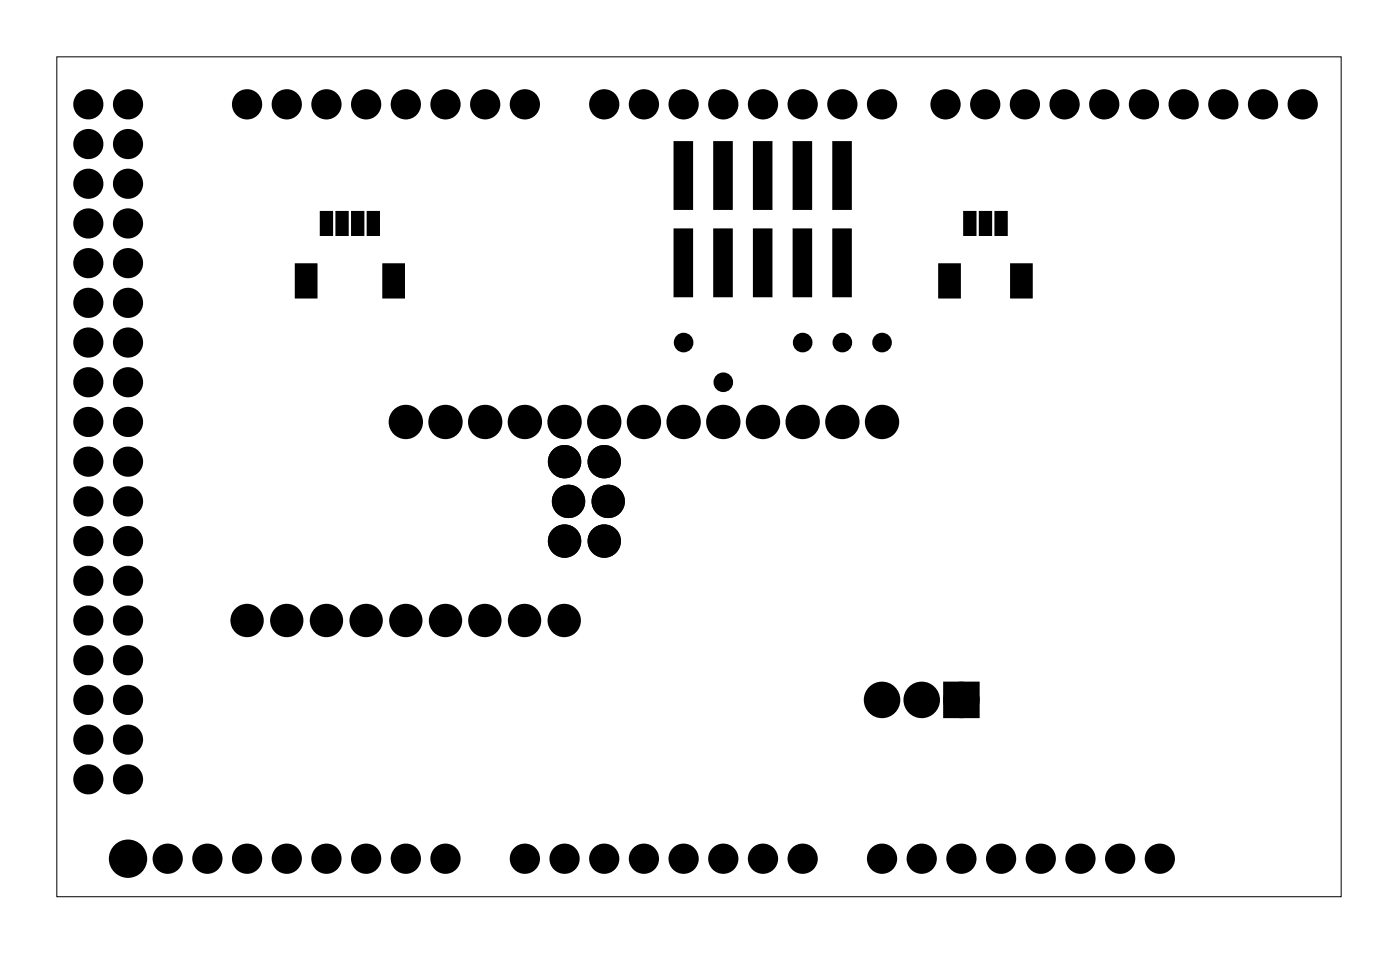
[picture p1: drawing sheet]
<svg xmlns="http://www.w3.org/2000/svg" width="90mm" height="61mm" viewBox="0 0 90 61" stroke-linecap="round" stroke-linejoin="round" font-family="sans-serif">
<path d="M3.6 3.6h82.2v53.8h-82.2z" fill="none" stroke="#000" stroke-width=".06"/>
<g fill="#000">
<path d="M19 17h1.2v2h-1.2zM20.6 13.6h.6v1.4h-.6zM21.6 13.6h.6v1.4h-.6zM22.6 13.6h.6v1.4h-.6zM23.6 13.6h.6v1.4h-.6zM24.6 17h1.2v2h-1.2zM43.2 9.2h1v4.1h-1zM43.2 14.7h1v4.2h-1zM45.8 9.2h1v4.1h-1zM45.8 14.7h1v4.2h-1zM48.3 9.2h1v4.1h-1zM48.3 14.7h1v4.2h-1z"/>
<path d="M50.9 9.2h1v4.1h-1zM50.9 14.7h1v4.2h-1zM53.4 9.2h1v4.1h-1zM53.4 14.7h1v4.2h-1zM60.2 17h1.2v2h-1.2zM61.8 13.6h.6v1.4h-.6zM62.8 13.6h.6v1.4h-.6zM63.8 13.6h.6v1.4h-.6zM64.8 17h1.2v2h-1.2zM60.7 44h1.6v1.6h-1.6z"/>
</g>
<g fill="none" stroke="#000" stroke-width=".25">
<path d="M19 17h1.2v2h-1.2zM20.6 13.6h.6v1.4h-.6zM21.6 13.6h.6v1.4h-.6zM22.6 13.6h.6v1.4h-.6zM23.6 13.6h.6v1.4h-.6zM24.6 17h1.2v2h-1.2zM43.2 9.2h1v4.1h-1zM43.2 14.7h1v4.2h-1zM45.8 9.2h1v4.1h-1zM45.8 14.7h1v4.2h-1zM48.3 9.2h1v4.1h-1zM48.3 14.7h1v4.2h-1z"/>
<path d="M50.9 9.2h1v4.1h-1zM50.9 14.7h1v4.2h-1zM53.4 9.2h1v4.1h-1zM53.4 14.7h1v4.2h-1zM60.2 17h1.2v2h-1.2zM61.8 13.6h.6v1.4h-.6zM62.8 13.6h.6v1.4h-.6zM63.8 13.6h.6v1.4h-.6zM64.8 17h1.2v2h-1.2z"/>
<circle cx="8.2" cy="54.9" r="1.1"/>
</g>
<g fill="#000">
<circle cx="5.7" cy="6.7" r=".66"/>
<circle cx="5.7" cy="19.4" r=".66"/>
<circle cx="5.7" cy="11.8" r=".66"/>
<circle cx="5.7" cy="16.8" r=".66"/>
<circle cx="5.7" cy="9.2" r=".66"/>
<circle cx="5.7" cy="14.3" r=".66"/>
<circle cx="8.2" cy="6.7" r=".66"/>
<circle cx="8.2" cy="19.4" r=".66"/>
<circle cx="8.2" cy="11.8" r=".66"/>
<circle cx="8.2" cy="16.8" r=".66"/>
<circle cx="8.2" cy="9.2" r=".66"/>
<circle cx="8.2" cy="14.3" r=".66"/>
<circle cx="15.8" cy="6.7" r=".66"/>
<circle cx="18.4" cy="6.7" r=".66"/>
<circle cx="20.9" cy="6.7" r=".66"/>
<circle cx="23.4" cy="6.7" r=".66"/>
<circle cx="26" cy="6.7" r=".66"/>
<circle cx="28.5" cy="6.7" r=".66"/>
<circle cx="31.1" cy="6.7" r=".66"/>
<circle cx="33.6" cy="6.7" r=".66"/>
<circle cx="38.7" cy="6.7" r=".66"/>
<circle cx="41.2" cy="6.7" r=".66"/>
<circle cx="43.8" cy="6.7" r=".66"/>
<circle cx="46.3" cy="6.7" r=".66"/>
<circle cx="48.8" cy="6.7" r=".66"/>
<circle cx="51.4" cy="6.7" r=".66"/>
<circle cx="53.9" cy="6.7" r=".66"/>
<circle cx="56.5" cy="6.7" r=".66"/>
<circle cx="60.5" cy="6.7" r=".66"/>
<circle cx="63.1" cy="6.7" r=".66"/>
<circle cx="65.6" cy="6.7" r=".66"/>
<circle cx="68.1" cy="6.7" r=".66"/>
<circle cx="70.7" cy="6.7" r=".66"/>
<circle cx="73.2" cy="6.7" r=".66"/>
<circle cx="75.8" cy="6.7" r=".66"/>
<circle cx="78.3" cy="6.7" r=".66"/>
<circle cx="80.8" cy="6.7" r=".66"/>
<circle cx="83.4" cy="6.7" r=".66"/>
<circle cx="5.7" cy="21.9" r=".66"/>
<circle cx="5.7" cy="27" r=".66"/>
<circle cx="5.7" cy="37.2" r=".66"/>
<circle cx="5.7" cy="39.7" r=".66"/>
<circle cx="5.7" cy="24.5" r=".66"/>
<circle cx="5.7" cy="29.5" r=".66"/>
<circle cx="5.7" cy="32.1" r=".66"/>
<circle cx="5.7" cy="34.6" r=".66"/>
<circle cx="8.2" cy="21.9" r=".66"/>
<circle cx="8.2" cy="39.7" r=".66"/>
<circle cx="8.2" cy="27" r=".66"/>
<circle cx="8.2" cy="37.2" r=".66"/>
<circle cx="8.2" cy="24.5" r=".66"/>
<circle cx="8.2" cy="29.5" r=".66"/>
<circle cx="8.2" cy="32.1" r=".66"/>
<circle cx="8.2" cy="34.6" r=".66"/>
<circle cx="15.8" cy="39.7" r=".72"/>
<circle cx="18.4" cy="39.7" r=".72"/>
<circle cx="20.9" cy="39.7" r=".72"/>
<circle cx="23.4" cy="39.7" r=".72"/>
<circle cx="26" cy="27" r=".72"/>
<circle cx="26" cy="39.7" r=".72"/>
<circle cx="28.5" cy="27" r=".72"/>
<circle cx="28.5" cy="39.7" r=".72"/>
<circle cx="31" cy="39.7" r=".72"/>
<circle cx="31.1" cy="27" r=".72"/>
<circle cx="33.6" cy="39.7" r=".72"/>
<circle cx="33.6" cy="27" r=".72"/>
<circle cx="36.1" cy="39.7" r=".72"/>
<circle cx="36.1" cy="27" r=".72"/>
<circle cx="36.1" cy="34.6" r=".72"/>
<circle cx="36.1" cy="29.5" r=".72"/>
<circle cx="36.4" cy="32.1" r=".72"/>
<circle cx="38.7" cy="27" r=".72"/>
<circle cx="38.7" cy="34.6" r=".72"/>
<circle cx="38.7" cy="29.5" r=".72"/>
<circle cx="38.9" cy="32.1" r=".72"/>
<circle cx="41.2" cy="27" r=".72"/>
<circle cx="43.8" cy="27" r=".72"/>
<circle cx="43.8" cy="21.9" r=".35"/>
<circle cx="46.3" cy="27" r=".72"/>
<circle cx="46.3" cy="24.5" r=".35"/>
<circle cx="48.8" cy="27" r=".72"/>
<circle cx="51.4" cy="27" r=".72"/>
<circle cx="51.4" cy="21.9" r=".35"/>
<circle cx="53.9" cy="27" r=".72"/>
<circle cx="53.9" cy="21.9" r=".35"/>
<circle cx="56.5" cy="27" r=".72"/>
<circle cx="56.5" cy="21.9" r=".35"/>
<circle cx="5.7" cy="42.2" r=".66"/>
<circle cx="5.7" cy="44.8" r=".66"/>
<circle cx="5.7" cy="47.3" r=".66"/>
<circle cx="5.7" cy="49.9" r=".66"/>
<circle cx="8.2" cy="42.2" r=".66"/>
<circle cx="8.2" cy="44.8" r=".66"/>
<circle cx="8.2" cy="47.3" r=".66"/>
<circle cx="8.2" cy="49.9" r=".66"/>
<circle cx="8.2" cy="54.9" r="1.1"/>
<circle cx="10.7" cy="54.9" r=".66"/>
<circle cx="13.3" cy="54.9" r=".66"/>
<circle cx="15.8" cy="54.9" r=".66"/>
<circle cx="18.4" cy="54.9" r=".66"/>
<circle cx="20.9" cy="54.9" r=".66"/>
<circle cx="23.4" cy="54.9" r=".66"/>
<circle cx="26" cy="54.9" r=".66"/>
<circle cx="28.5" cy="54.9" r=".66"/>
<circle cx="33.6" cy="54.9" r=".66"/>
<circle cx="36.1" cy="54.9" r=".66"/>
<circle cx="38.7" cy="54.9" r=".66"/>
<circle cx="41.2" cy="54.9" r=".66"/>
<circle cx="43.8" cy="54.9" r=".66"/>
<circle cx="46.3" cy="54.9" r=".66"/>
<circle cx="48.8" cy="54.9" r=".66"/>
<circle cx="51.4" cy="54.9" r=".66"/>
<circle cx="56.5" cy="54.9" r=".66"/>
<circle cx="56.5" cy="44.8" r=".79"/>
<circle cx="59" cy="54.9" r=".66"/>
<circle cx="59" cy="44.8" r=".79"/>
<circle cx="61.5" cy="54.9" r=".66"/>
<circle cx="61.5" cy="44.8" r=".79"/>
<circle cx="64.1" cy="54.9" r=".66"/>
<circle cx="66.6" cy="54.9" r=".66"/>
<circle cx="69.2" cy="54.9" r=".66"/>
<circle cx="71.7" cy="54.9" r=".66"/>
<circle cx="74.2" cy="54.9" r=".66"/>
</g>
<g fill="none" stroke="#000" stroke-width=".69" stroke-linecap="butt">
<circle cx="15.8" cy="39.7" r=".72"/>
<circle cx="18.4" cy="39.7" r=".72"/>
<circle cx="20.9" cy="39.7" r=".72"/>
<circle cx="23.4" cy="39.7" r=".72"/>
<circle cx="26" cy="39.7" r=".72"/>
<circle cx="28.5" cy="39.7" r=".72"/>
<circle cx="31" cy="39.7" r=".72"/>
<circle cx="33.6" cy="39.7" r=".72"/>
<circle cx="36.1" cy="39.7" r=".72"/>
<circle cx="36.1" cy="29.5" r=".72"/>
<circle cx="36.1" cy="34.6" r=".72"/>
<circle cx="36.4" cy="32.1" r=".72"/>
<circle cx="38.7" cy="29.5" r=".72"/>
<circle cx="38.7" cy="34.6" r=".72"/>
<circle cx="38.9" cy="32.1" r=".72"/>
</g>
<g fill="none" stroke="#000" stroke-width=".61" stroke-linecap="butt">
<circle cx="15.8" cy="6.7" r=".66"/>
<circle cx="18.4" cy="6.7" r=".66"/>
<circle cx="20.9" cy="6.7" r=".66"/>
<circle cx="23.4" cy="6.7" r=".66"/>
<circle cx="26" cy="6.7" r=".66"/>
<circle cx="28.5" cy="6.7" r=".66"/>
<circle cx="31.1" cy="6.7" r=".66"/>
<circle cx="33.6" cy="6.7" r=".66"/>
<circle cx="38.7" cy="6.7" r=".66"/>
<circle cx="41.2" cy="6.7" r=".66"/>
<circle cx="43.8" cy="6.7" r=".66"/>
<circle cx="46.3" cy="6.7" r=".66"/>
<circle cx="48.8" cy="6.7" r=".66"/>
<circle cx="51.4" cy="6.7" r=".66"/>
<circle cx="53.9" cy="6.7" r=".66"/>
<circle cx="56.5" cy="6.7" r=".66"/>
<circle cx="60.5" cy="6.7" r=".66"/>
<circle cx="63.1" cy="6.7" r=".66"/>
<circle cx="65.6" cy="6.7" r=".66"/>
<circle cx="68.1" cy="6.7" r=".66"/>
<circle cx="70.7" cy="6.7" r=".66"/>
<circle cx="73.2" cy="6.7" r=".66"/>
<circle cx="75.8" cy="6.7" r=".66"/>
<circle cx="78.3" cy="6.7" r=".66"/>
<circle cx="80.8" cy="6.7" r=".66"/>
<circle cx="83.4" cy="6.7" r=".66"/>
<circle cx="10.7" cy="54.9" r=".66"/>
<circle cx="13.3" cy="54.9" r=".66"/>
<circle cx="15.8" cy="54.9" r=".66"/>
<circle cx="18.4" cy="54.9" r=".66"/>
<circle cx="20.9" cy="54.9" r=".66"/>
<circle cx="23.4" cy="54.9" r=".66"/>
<circle cx="26" cy="54.9" r=".66"/>
<circle cx="28.5" cy="54.9" r=".66"/>
<circle cx="33.6" cy="54.9" r=".66"/>
<circle cx="36.1" cy="54.9" r=".66"/>
<circle cx="38.7" cy="54.9" r=".66"/>
<circle cx="41.2" cy="54.9" r=".66"/>
<circle cx="43.8" cy="54.9" r=".66"/>
<circle cx="46.3" cy="54.9" r=".66"/>
<circle cx="48.8" cy="54.9" r=".66"/>
<circle cx="51.4" cy="54.9" r=".66"/>
<circle cx="56.5" cy="54.9" r=".66"/>
<circle cx="59" cy="54.9" r=".66"/>
<circle cx="61.5" cy="54.9" r=".66"/>
<circle cx="64.1" cy="54.9" r=".66"/>
<circle cx="66.6" cy="54.9" r=".66"/>
<circle cx="69.2" cy="54.9" r=".66"/>
<circle cx="71.7" cy="54.9" r=".66"/>
<circle cx="74.2" cy="54.9" r=".66"/>
</g>
<g fill="none" stroke="#000" stroke-width=".62" stroke-linecap="butt">
<circle cx="5.7" cy="11.8" r=".66"/>
<circle cx="5.7" cy="14.3" r=".66"/>
<circle cx="5.7" cy="6.7" r=".66"/>
<circle cx="5.7" cy="9.2" r=".66"/>
<circle cx="5.7" cy="19.4" r=".66"/>
<circle cx="5.7" cy="16.8" r=".66"/>
<circle cx="8.2" cy="14.3" r=".66"/>
<circle cx="8.2" cy="11.8" r=".66"/>
<circle cx="8.2" cy="6.7" r=".66"/>
<circle cx="8.2" cy="9.2" r=".66"/>
<circle cx="8.2" cy="19.4" r=".66"/>
<circle cx="8.2" cy="16.8" r=".66"/>
<circle cx="5.7" cy="39.7" r=".66"/>
<circle cx="5.7" cy="27" r=".66"/>
<circle cx="5.7" cy="29.5" r=".66"/>
<circle cx="5.7" cy="37.2" r=".66"/>
<circle cx="5.7" cy="32.1" r=".66"/>
<circle cx="5.7" cy="34.6" r=".66"/>
<circle cx="5.7" cy="21.9" r=".66"/>
<circle cx="5.7" cy="24.5" r=".66"/>
<circle cx="8.2" cy="37.2" r=".66"/>
<circle cx="8.2" cy="39.7" r=".66"/>
<circle cx="8.2" cy="32.1" r=".66"/>
<circle cx="8.2" cy="29.5" r=".66"/>
<circle cx="8.2" cy="27" r=".66"/>
<circle cx="8.2" cy="34.6" r=".66"/>
<circle cx="8.2" cy="24.5" r=".66"/>
<circle cx="8.2" cy="21.9" r=".66"/>
<circle cx="5.7" cy="49.9" r=".66"/>
<circle cx="5.7" cy="47.3" r=".66"/>
<circle cx="5.7" cy="42.2" r=".66"/>
<circle cx="5.7" cy="44.8" r=".66"/>
<circle cx="8.2" cy="49.9" r=".66"/>
<circle cx="8.2" cy="47.3" r=".66"/>
<circle cx="8.2" cy="44.8" r=".66"/>
<circle cx="8.2" cy="42.2" r=".66"/>
</g>
<g fill="none" stroke="#000" stroke-width=".55">
<circle cx="43.8" cy="21.9" r=".35"/>
<circle cx="46.3" cy="24.5" r=".35"/>
<circle cx="51.4" cy="21.9" r=".35"/>
<circle cx="53.9" cy="21.9" r=".35"/>
<circle cx="56.5" cy="21.9" r=".35"/>
</g>
<g fill="none" stroke="#000" stroke-width=".75" stroke-linecap="butt">
<circle cx="26" cy="27" r=".72"/>
<circle cx="28.5" cy="27" r=".72"/>
<circle cx="31.1" cy="27" r=".72"/>
<circle cx="33.6" cy="27" r=".72"/>
<circle cx="36.1" cy="27" r=".72"/>
<circle cx="38.7" cy="27" r=".72"/>
<circle cx="41.2" cy="27" r=".72"/>
<circle cx="43.8" cy="27" r=".72"/>
<circle cx="46.3" cy="27" r=".72"/>
<circle cx="48.8" cy="27" r=".72"/>
<circle cx="51.4" cy="27" r=".72"/>
<circle cx="53.9" cy="27" r=".72"/>
<circle cx="56.5" cy="27" r=".72"/>
</g>
<g fill="none" stroke="#000" stroke-width=".76" stroke-linecap="butt">
<path d="M60.7 44h1.6v1.6h-1.6z"/>
<circle cx="56.5" cy="44.8" r=".79"/>
<circle cx="59" cy="44.8" r=".79"/>
<circle cx="61.5" cy="44.8" r=".79"/>
</g>
</svg>
